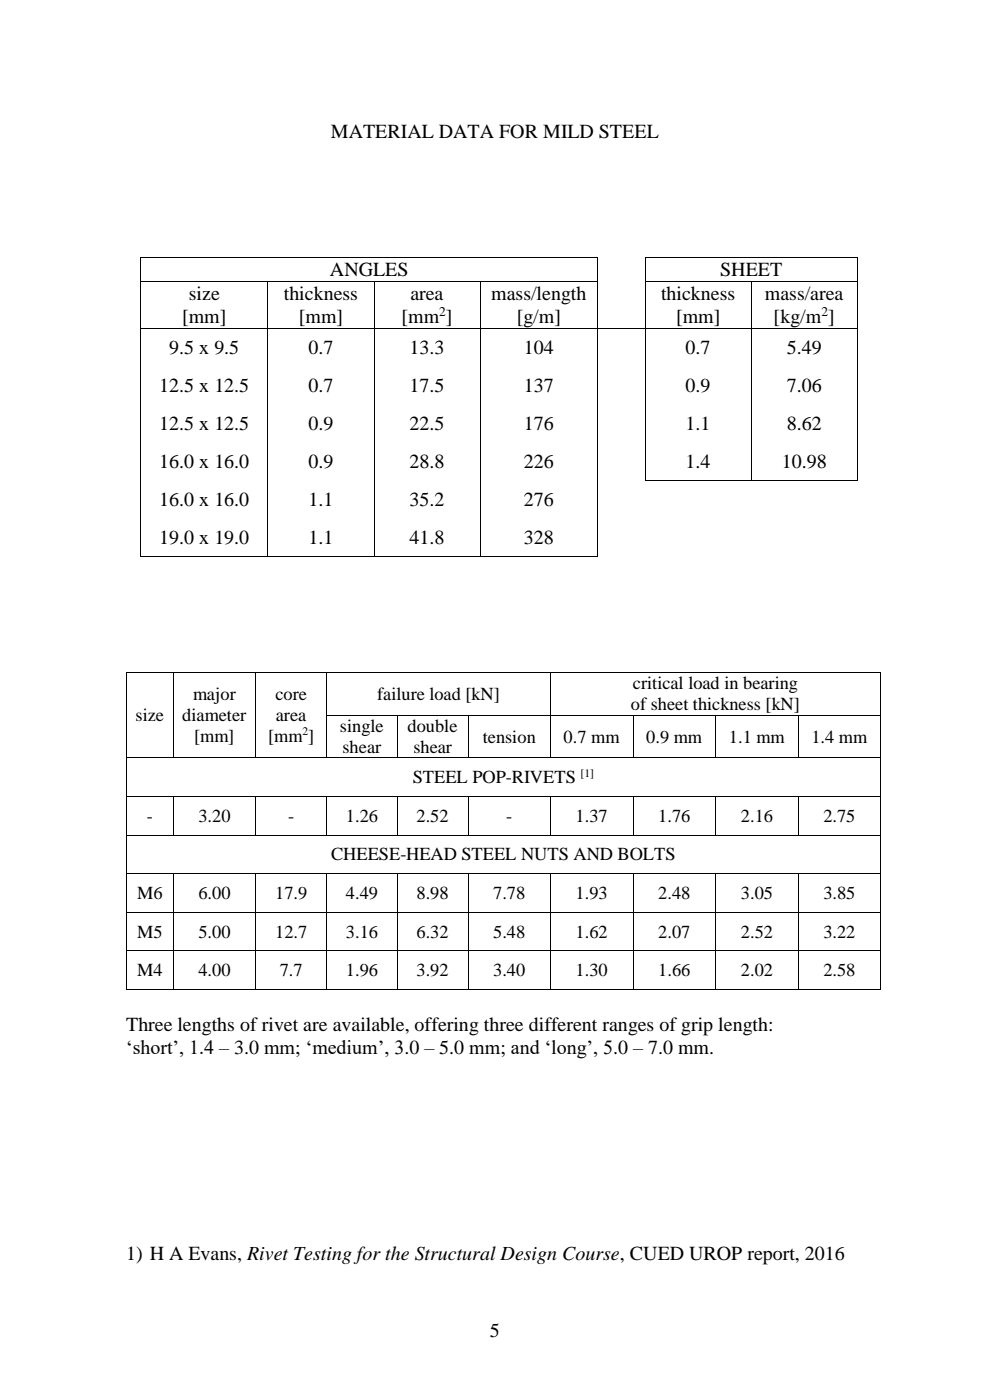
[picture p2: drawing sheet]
<svg xmlns="http://www.w3.org/2000/svg" width="210mm" height="297mm" viewBox="0 0 210 297" stroke-linecap="round" stroke-linejoin="round" font-family="sans-serif">
<defs><g id="words">
<g font-size="4.2">
<text x="70.2" y="29.3">MATERIAL DATA FOR MILD STEEL</text>
<text x="70" y="58.6">ANGLES</text>
<text x="152.8" y="58.6">SHEET</text>
<text x="40.1" y="63.7">size</text>
<text x="60.2" y="63.7">thickness</text>
<text x="87.1" y="63.7">area</text>
<text x="104.2" y="63.7">mass/length</text>
<text x="140.2" y="63.7">thickness</text>
<text x="162.3" y="63.7">mass/area</text>
<text x="38.6" y="68.5">[mm]</text>
<text x="63.4" y="68.5">[mm]</text>
<text x="85.1" y="68.5">[mm ]</text>
<text x="109.6" y="68.5">[g/m]</text>
<text x="143.4" y="68.5">[mm]</text>
<text x="164.1" y="68.5">[kg/m ]</text>
<text x="35.9" y="75.1">9.5 x 9.5</text>
<text x="65.4" y="75.1">0.7</text>
<text x="86.9" y="75.1">13.3</text>
<text x="111.1" y="75.1">104</text>
<text x="145.4" y="75.1">0.7</text>
<text x="166.9" y="75.1">5.49</text>
<text x="33.8" y="83.2">12.5 x 12.5</text>
<text x="65.4" y="83.2">0.7</text>
<text x="86.9" y="83.2">17.5</text>
<text x="111.1" y="83.2">137</text>
<text x="145.4" y="83.2">0.9</text>
<text x="166.9" y="83.2">7.06</text>
<text x="33.8" y="91.2">12.5 x 12.5</text>
<text x="65.4" y="91.2">0.9</text>
<text x="86.9" y="91.2">22.5</text>
<text x="111.1" y="91.2">176</text>
<text x="145.4" y="91.2">1.1</text>
<text x="166.9" y="91.2">8.62</text>
<text x="33.8" y="99.2">16.0 x 16.0</text>
<text x="65.4" y="99.2">0.9</text>
<text x="86.9" y="99.2">28.8</text>
<text x="111.1" y="99.2">226</text>
<text x="145.4" y="99.2">1.4</text>
<text x="165.9" y="99.2">10.98</text>
<text x="33.8" y="107.4">16.0 x 16.0</text>
<text x="65.4" y="107.4">1.1</text>
<text x="86.9" y="107.4">35.2</text>
<text x="111.1" y="107.4">276</text>
<text x="33.8" y="115.4">19.0 x 19.0</text>
<text x="65.4" y="115.4">1.1</text>
<text x="86.9" y="115.4">41.8</text>
<text x="111.1" y="115.4">328</text>
<text x="26.8" y="218.7">Three lengths of rivet are available, offering three different ranges of grip length:</text>
<text x="26.8" y="223.6">‘short’, 1.4 – 3.0 mm; ‘medium’, 3.0 – 5.0 mm; and ‘long’, 5.0 – 7.0 mm.</text>
<text x="26.8" y="267.4">1) H A Evans, Rivet Testing for the Structural Design Course, CUED UROP report, 2016</text>
<text x="103.9" y="283.5">5</text>
</g>
<g font-size="3.9">
<text x="40.9" y="148.5">major</text>
<text x="58.4" y="148.5">core</text>
<text x="80" y="148.4">failure load [kN]</text>
<text x="134.3" y="146.2">critical load in bearing</text>
<text x="28.8" y="153">size</text>
<text x="38.7" y="153">diameter</text>
<text x="58.5" y="153">area</text>
<text x="72.1" y="155.3">single</text>
<text x="86.5" y="155.3">double</text>
<text x="133.8" y="150.6">of sheet thickness [kN]</text>
<text x="41.2" y="157.4">[mm]</text>
<text x="56.9" y="157.4">[mm ]</text>
<text x="72.7" y="159.7">shear</text>
<text x="87.7" y="159.7">shear</text>
<text x="102.4" y="157.5">tension</text>
<text x="119.6" y="157.5">0.7 mm</text>
<text x="137.1" y="157.5">0.9 mm</text>
<text x="154.6" y="157.5">1.1 mm</text>
<text x="172.1" y="157.5">1.4 mm</text>
<text x="87.6" y="166.2">STEEL POP-RIVETS</text>
<text x="31.1" y="174.4">-</text>
<text x="42.1" y="174.4">3.20</text>
<text x="61.1" y="174.4">-</text>
<text x="73.4" y="174.4">1.26</text>
<text x="88.4" y="174.4">2.52</text>
<text x="107.4" y="174.4">-</text>
<text x="122.1" y="174.4">1.37</text>
<text x="139.6" y="174.4">1.76</text>
<text x="157.2" y="174.4">2.16</text>
<text x="174.7" y="174.4">2.75</text>
<text x="70.2" y="182.5">CHEESE-HEAD STEEL NUTS AND BOLTS</text>
<text x="29.1" y="190.7">M6</text>
<text x="42.1" y="190.7">6.00</text>
<text x="58.4" y="190.7">17.9</text>
<text x="73.4" y="190.7">4.49</text>
<text x="88.4" y="190.7">8.98</text>
<text x="104.6" y="190.7">7.78</text>
<text x="122.1" y="190.7">1.93</text>
<text x="139.6" y="190.7">2.48</text>
<text x="157.2" y="190.7">3.05</text>
<text x="174.7" y="190.7">3.85</text>
<text x="29.1" y="198.9">M5</text>
<text x="42.1" y="198.9">5.00</text>
<text x="58.4" y="198.9">12.7</text>
<text x="73.4" y="198.9">3.16</text>
<text x="88.4" y="198.9">6.32</text>
<text x="104.6" y="198.9">5.48</text>
<text x="122.1" y="198.9">1.62</text>
<text x="139.6" y="198.9">2.07</text>
<text x="157.2" y="198.9">2.52</text>
<text x="174.7" y="198.9">3.22</text>
<text x="29.1" y="207.1">M4</text>
<text x="42.1" y="207.1">4.00</text>
<text x="59.4" y="207.1">7.7</text>
<text x="73.4" y="207.1">1.96</text>
<text x="88.4" y="207.1">3.92</text>
<text x="104.6" y="207.1">3.40</text>
<text x="122.1" y="207.1">1.30</text>
<text x="139.6" y="207.1">1.66</text>
<text x="157.2" y="207.1">2.02</text>
<text x="174.7" y="207.1">2.58</text>
</g>
<g font-size="2.8">
<text x="93.2" y="66.9">2</text>
<text x="174.2" y="66.9">2</text>
</g>
<g font-size="2.5">
<text x="64.1" y="156">2</text>
<text x="123.2" y="164.8">[1]</text>
</g>
</g></defs>
<g fill="#000">
<path d="M29.8 54.6h.1v.2h-.1z" fill-rule="evenodd"/>
<path d="M29.8 54.6h.1v.2h-.1z" fill-rule="evenodd"/>
<path d="M29.8 59.7h.1v.1h-.1z" fill-rule="evenodd"/>
<path d="M56.7 59.7h.2v.1h-.2z" fill-rule="evenodd"/>
<path d="M79.3 59.7h.1v.1h-.1z" fill-rule="evenodd"/>
<path d="M101.7 59.7h.2v.1h-.2z" fill-rule="evenodd"/>
<path d="M126.8 54.6h.1v.2h-.1z" fill-rule="evenodd"/>
<path d="M126.8 54.6h.1v.2h-.1z" fill-rule="evenodd"/>
<path d="M126.8 59.7h.1v.1h-.1z" fill-rule="evenodd"/>
<path d="M136.8 54.6h.1v.2h-.1z" fill-rule="evenodd"/>
<path d="M136.8 54.6h.1v.2h-.1z" fill-rule="evenodd"/>
<path d="M136.8 59.7h.1v.1h-.1z" fill-rule="evenodd"/>
<path d="M159.3 59.7h.2v.1h-.2z" fill-rule="evenodd"/>
<path d="M181.8 54.6h.1v.2h-.1z" fill-rule="evenodd"/>
<path d="M181.8 54.6h.1v.2h-.1z" fill-rule="evenodd"/>
<path d="M181.8 59.7h.1v.1h-.1z" fill-rule="evenodd"/>
<path d="M29.8 69.6h.1v.1h-.1z" fill-rule="evenodd"/>
<path d="M56.7 69.6h.2v.1h-.2z" fill-rule="evenodd"/>
<path d="M79.3 69.6h.1v.1h-.1z" fill-rule="evenodd"/>
<path d="M101.7 69.6h.2v.1h-.2z" fill-rule="evenodd"/>
<path d="M126.8 69.6h.1v.1h-.1z" fill-rule="evenodd"/>
<path d="M136.8 69.6h.1v.1h-.1z" fill-rule="evenodd"/>
<path d="M159.3 69.6h.2v.1h-.2z" fill-rule="evenodd"/>
<path d="M181.8 69.6h.1v.1h-.1z" fill-rule="evenodd"/>
<path d="M29.8 101.8h.1v.2h-.1z" fill-rule="evenodd"/>
<path d="M29.8 118h.1v.2h-.1z" fill-rule="evenodd"/>
<path d="M29.8 118h.1v.2h-.1z" fill-rule="evenodd"/>
<path d="M56.7 101.8h.2v.2h-.2z" fill-rule="evenodd"/>
<path d="M56.7 118h.2v.2h-.2z" fill-rule="evenodd"/>
<path d="M79.3 101.8h.1v.2h-.1z" fill-rule="evenodd"/>
<path d="M79.3 118h.1v.2h-.1z" fill-rule="evenodd"/>
<path d="M101.7 101.8h.2v.2h-.2z" fill-rule="evenodd"/>
<path d="M101.7 118h.2v.2h-.2z" fill-rule="evenodd"/>
<path d="M126.8 101.8h.1v.2h-.1z" fill-rule="evenodd"/>
<path d="M126.8 118h.1v.2h-.1z" fill-rule="evenodd"/>
<path d="M126.8 118h.1v.2h-.1z" fill-rule="evenodd"/>
<path d="M136.8 101.8h.1v.2h-.1z" fill-rule="evenodd"/>
<path d="M136.8 101.8h.1v.2h-.1z" fill-rule="evenodd"/>
<path d="M136.9 101.8h.2v.2h-.2z" fill-rule="evenodd"/>
<path d="M159.3 101.8h.2v.2h-.2z" fill-rule="evenodd"/>
<path d="M159.5 101.8h.1v.2h-.1z" fill-rule="evenodd"/>
<path d="M181.8 101.8h.1v.2h-.1z" fill-rule="evenodd"/>
<path d="M26.7 142.5h.1v.2h-.1z" fill-rule="evenodd"/>
<path d="M26.7 142.5h.1v.2h-.1z" fill-rule="evenodd"/>
<path d="M26.7 151.6h.1v.2h-.1z" fill-rule="evenodd"/>
<path d="M36.7 142.5h.1v.2h-.1z" fill-rule="evenodd"/>
<path d="M36.7 151.6h.1v.2h-.1z" fill-rule="evenodd"/>
<path d="M54.2 142.5h.2v.2h-.2z" fill-rule="evenodd"/>
<path d="M54.2 151.6h.2v.2h-.2z" fill-rule="evenodd"/>
<path d="M69.2 142.5h.2v.2h-.2z" fill-rule="evenodd"/>
<path d="M69.2 151.6h.2v.2h-.2z" fill-rule="evenodd"/>
<path d="M84.2 151.6h.1v.2h-.1z" fill-rule="evenodd"/>
<path d="M99.2 151.6h.2v.2h-.2z" fill-rule="evenodd"/>
<path d="M116.7 142.5h.2v.2h-.2z" fill-rule="evenodd"/>
<path d="M116.7 151.6h.2v.2h-.2z" fill-rule="evenodd"/>
<path d="M134.2 151.6h.2v.2h-.2z" fill-rule="evenodd"/>
<path d="M151.7 151.6h.2v.2h-.2z" fill-rule="evenodd"/>
<path d="M169.2 151.6h.2v.2h-.2z" fill-rule="evenodd"/>
<path d="M186.7 142.5h.2v.2h-.2z" fill-rule="evenodd"/>
<path d="M186.7 142.5h.2v.2h-.2z" fill-rule="evenodd"/>
<path d="M186.7 151.6h.2v.2h-.2z" fill-rule="evenodd"/>
<path d="M26.7 160.7h.1v.2h-.1z" fill-rule="evenodd"/>
<path d="M26.7 168.9h.1v.2h-.1z" fill-rule="evenodd"/>
<path d="M26.7 177.1h.1v.1h-.1z" fill-rule="evenodd"/>
<path d="M36.7 160.7h.1v.2h-.1z" fill-rule="evenodd"/>
<path d="M36.7 168.9h.1v.2h-.1z" fill-rule="evenodd"/>
<path d="M36.7 177.1h.1v.1h-.1z" fill-rule="evenodd"/>
<path d="M54.2 160.7h.2v.2h-.2z" fill-rule="evenodd"/>
<path d="M54.2 168.9h.2v.2h-.2z" fill-rule="evenodd"/>
<path d="M54.2 177.1h.2v.1h-.2z" fill-rule="evenodd"/>
<path d="M69.2 160.7h.2v.2h-.2z" fill-rule="evenodd"/>
<path d="M69.2 168.9h.2v.2h-.2z" fill-rule="evenodd"/>
<path d="M69.2 177.1h.2v.1h-.2z" fill-rule="evenodd"/>
<path d="M84.2 160.7h.1v.2h-.1z" fill-rule="evenodd"/>
<path d="M84.2 168.9h.1v.2h-.1z" fill-rule="evenodd"/>
<path d="M84.2 177.1h.1v.1h-.1z" fill-rule="evenodd"/>
<path d="M99.2 160.7h.2v.2h-.2z" fill-rule="evenodd"/>
<path d="M99.2 168.9h.2v.2h-.2z" fill-rule="evenodd"/>
<path d="M99.2 177.1h.2v.1h-.2z" fill-rule="evenodd"/>
<path d="M116.7 160.7h.2v.2h-.2z" fill-rule="evenodd"/>
<path d="M116.7 168.9h.2v.2h-.2z" fill-rule="evenodd"/>
<path d="M116.7 177.1h.2v.1h-.2z" fill-rule="evenodd"/>
<path d="M134.2 160.7h.2v.2h-.2z" fill-rule="evenodd"/>
<path d="M134.2 168.9h.2v.2h-.2z" fill-rule="evenodd"/>
<path d="M134.2 177.1h.2v.1h-.2z" fill-rule="evenodd"/>
<path d="M151.7 160.7h.2v.2h-.2z" fill-rule="evenodd"/>
<path d="M151.7 168.9h.2v.2h-.2z" fill-rule="evenodd"/>
<path d="M151.7 177.1h.2v.1h-.2z" fill-rule="evenodd"/>
<path d="M169.2 160.7h.2v.2h-.2z" fill-rule="evenodd"/>
<path d="M169.2 168.9h.2v.2h-.2z" fill-rule="evenodd"/>
<path d="M169.2 177.1h.2v.1h-.2z" fill-rule="evenodd"/>
<path d="M186.7 160.7h.2v.2h-.2z" fill-rule="evenodd"/>
<path d="M186.7 168.9h.2v.2h-.2z" fill-rule="evenodd"/>
<path d="M186.7 177.1h.2v.1h-.2z" fill-rule="evenodd"/>
<path d="M26.7 185.3h.1v.1h-.1z" fill-rule="evenodd"/>
<path d="M26.7 193.4h.1v.2h-.1z" fill-rule="evenodd"/>
<path d="M36.7 185.3h.1v.1h-.1z" fill-rule="evenodd"/>
<path d="M36.7 193.4h.1v.2h-.1z" fill-rule="evenodd"/>
<path d="M54.2 185.3h.2v.1h-.2z" fill-rule="evenodd"/>
<path d="M54.2 193.4h.2v.2h-.2z" fill-rule="evenodd"/>
<path d="M69.2 185.3h.2v.1h-.2z" fill-rule="evenodd"/>
<path d="M69.2 193.4h.2v.2h-.2z" fill-rule="evenodd"/>
<path d="M84.2 185.3h.1v.1h-.1z" fill-rule="evenodd"/>
<path d="M84.2 193.4h.1v.2h-.1z" fill-rule="evenodd"/>
<path d="M99.2 185.3h.2v.1h-.2z" fill-rule="evenodd"/>
<path d="M99.2 193.4h.2v.2h-.2z" fill-rule="evenodd"/>
<path d="M116.7 185.3h.2v.1h-.2z" fill-rule="evenodd"/>
<path d="M116.7 193.4h.2v.2h-.2z" fill-rule="evenodd"/>
<path d="M134.2 185.3h.2v.1h-.2z" fill-rule="evenodd"/>
<path d="M134.2 193.4h.2v.2h-.2z" fill-rule="evenodd"/>
<path d="M151.7 185.3h.2v.1h-.2z" fill-rule="evenodd"/>
<path d="M151.7 193.4h.2v.2h-.2z" fill-rule="evenodd"/>
<path d="M169.2 185.3h.2v.1h-.2z" fill-rule="evenodd"/>
<path d="M169.2 193.4h.2v.2h-.2z" fill-rule="evenodd"/>
<path d="M186.7 185.3h.2v.1h-.2z" fill-rule="evenodd"/>
<path d="M186.7 193.4h.2v.2h-.2z" fill-rule="evenodd"/>
<path d="M26.7 201.6h.1v.2h-.1z" fill-rule="evenodd"/>
<path d="M26.7 209.8h.1v.2h-.1z" fill-rule="evenodd"/>
<path d="M26.7 209.8h.1v.2h-.1z" fill-rule="evenodd"/>
<path d="M36.7 201.6h.1v.2h-.1z" fill-rule="evenodd"/>
<path d="M36.7 209.8h.1v.2h-.1z" fill-rule="evenodd"/>
<path d="M54.2 201.6h.2v.2h-.2z" fill-rule="evenodd"/>
<path d="M54.2 209.8h.2v.2h-.2z" fill-rule="evenodd"/>
<path d="M69.2 201.6h.2v.2h-.2z" fill-rule="evenodd"/>
<path d="M69.2 209.8h.2v.2h-.2z" fill-rule="evenodd"/>
<path d="M84.2 201.6h.1v.2h-.1z" fill-rule="evenodd"/>
<path d="M84.2 209.8h.1v.2h-.1z" fill-rule="evenodd"/>
<path d="M99.2 201.6h.2v.2h-.2z" fill-rule="evenodd"/>
<path d="M99.2 209.8h.2v.2h-.2z" fill-rule="evenodd"/>
<path d="M116.7 201.6h.2v.2h-.2z" fill-rule="evenodd"/>
<path d="M116.7 209.8h.2v.2h-.2z" fill-rule="evenodd"/>
<path d="M134.2 201.6h.2v.2h-.2z" fill-rule="evenodd"/>
<path d="M134.2 209.8h.2v.2h-.2z" fill-rule="evenodd"/>
<path d="M151.7 201.6h.2v.2h-.2z" fill-rule="evenodd"/>
<path d="M151.7 209.8h.2v.2h-.2z" fill-rule="evenodd"/>
<path d="M169.2 201.6h.2v.2h-.2z" fill-rule="evenodd"/>
<path d="M169.2 209.8h.2v.2h-.2z" fill-rule="evenodd"/>
<path d="M186.7 201.6h.2v.2h-.2z" fill-rule="evenodd"/>
<path d="M186.7 209.8h.2v.2h-.2z" fill-rule="evenodd"/>
<path d="M186.7 209.8h.2v.2h-.2z" fill-rule="evenodd"/>
</g>
<g fill="none" stroke="#000" stroke-width=".21">
<path d="M29.9 54.8v4.9M29.9 59.8v9.8M29.9 54.7h96.9M29.9 59.7h26.8M56.8 59.8v9.8M56.9 59.7h22.4M79.4 59.8v9.8M79.4 59.7h22.3M101.8 59.8v9.8M101.9 59.7h24.9M126.9 54.8v4.9M126.9 59.8v9.8"/>
<path d="M136.8 54.8v4.9M136.8 59.8v9.8M136.9 54.7h44.9M136.9 59.7h22.4M159.4 59.8v9.8M159.5 59.7h22.3M181.9 54.8v4.9M181.9 59.8v9.8M29.9 69.7v32.1M29.9 69.6h26.8M56.8 69.7v32.1M56.9 69.6h22.4"/>
<path d="M79.4 69.7v32.1M79.4 69.6h22.3M101.8 69.7v32.1M101.9 69.6h24.9M126.9 69.7v32.1M126.9 69.6h9.9M136.8 69.7v32.1M136.9 69.6h22.4M159.4 69.7v32.1M159.5 69.6h22.3M181.9 69.7v32.1M29.9 102v16"/>
<path d="M29.9 118.1h26.8M56.8 102v16M56.9 118.1h22.4M79.4 102v16M79.4 118.1h22.3M101.8 102v16M101.9 118.1h24.9M126.9 102v16M137.1 101.9h22.2M159.6 101.9h22.2M26.8 142.7v8.9M26.8 151.8v8.9"/>
<path d="M26.8 142.6h9.9M36.8 142.7v8.9M36.8 151.8v8.9M36.8 142.6h17.4M54.3 142.7v8.9M54.3 151.8v8.9M54.4 142.6h14.8M69.3 142.7v8.9M69.3 151.8v8.9M69.4 142.6h47.3M69.4 151.7h14.8M84.3 151.8v8.9"/>
<path d="M84.3 151.7h14.9M99.3 151.8v8.9M99.4 151.7h17.3M116.8 142.7v8.9M116.8 151.8v8.9M116.9 142.6h69.8M116.9 151.7h17.3M134.3 151.8v8.9M134.4 151.7h17.3M151.8 151.8v8.9M151.9 151.7h17.3M169.3 151.8v8.9"/>
<path d="M169.4 151.7h17.3M186.8 142.7v8.9M186.8 151.8v8.9M26.8 160.9v8M26.8 169.1v8M26.8 177.2v8.1M26.8 160.8h9.9M26.8 169h9.9M26.8 177.1h9.9M36.8 169.1v8M36.8 160.8h17.4M36.8 169h17.4"/>
<path d="M36.8 177.1h17.4M54.3 169.1v8M54.4 160.8h14.8M54.4 169h14.8M54.4 177.1h14.8M69.3 169.1v8M69.4 160.8h14.8M69.4 169h14.8M69.4 177.1h14.8M84.3 169.1v8M84.3 160.8h14.9M84.3 169h14.9"/>
<path d="M84.3 177.1h14.9M99.3 169.1v8M99.4 160.8h17.3M99.4 169h17.3M99.4 177.1h17.3M116.8 169.1v8M116.9 160.8h17.3M116.9 169h17.3M116.9 177.1h17.3M134.3 169.1v8M134.4 160.8h17.3M134.4 169h17.3"/>
<path d="M134.4 177.1h17.3M151.8 169.1v8M151.9 160.8h17.3M151.9 169h17.3M151.9 177.1h17.3M169.3 169.1v8M169.4 160.8h17.3M169.4 169h17.3M169.4 177.1h17.3M186.8 160.9v8M186.8 169.1v8M186.8 177.2v8.1"/>
<path d="M26.8 185.4v8M26.8 193.6v8M26.8 185.4h9.9M26.8 193.5h9.9M36.8 185.4v8M36.8 193.6v8M36.8 185.4h17.4M36.8 193.5h17.4M54.3 185.4v8M54.3 193.6v8M54.4 185.4h14.8M54.4 193.5h14.8"/>
<path d="M69.3 185.4v8M69.3 193.6v8M69.4 185.4h14.8M69.4 193.5h14.8M84.3 185.4v8M84.3 193.6v8M84.3 185.4h14.9M84.3 193.5h14.9M99.3 185.4v8M99.3 193.6v8M99.4 185.4h17.3M99.4 193.5h17.3"/>
<path d="M116.8 185.4v8M116.8 193.6v8M116.9 185.4h17.3M116.9 193.5h17.3M134.3 185.4v8M134.3 193.6v8M134.4 185.4h17.3M134.4 193.5h17.3M151.8 185.4v8M151.8 193.6v8M151.9 185.4h17.3M151.9 193.5h17.3"/>
<path d="M169.3 185.4v8M169.3 193.6v8M169.4 185.4h17.3M169.4 193.5h17.3M186.8 185.4v8M186.8 193.6v8M26.8 201.8v8M26.8 201.7h9.9M26.8 209.9h9.9M36.8 201.8v8M36.8 201.7h17.4M36.8 209.9h17.4"/>
<path d="M54.3 201.8v8M54.4 201.7h14.8M54.4 209.9h14.8M69.3 201.8v8M69.4 201.7h14.8M69.4 209.9h14.8M84.3 201.8v8M84.3 201.7h14.9M84.3 209.9h14.9M99.3 201.8v8M99.4 201.7h17.3M99.4 209.9h17.3"/>
<path d="M116.8 201.8v8M116.9 201.7h17.3M116.9 209.9h17.3M134.3 201.8v8M134.4 201.7h17.3M134.4 209.9h17.3M151.8 201.8v8M151.9 201.7h17.3M151.9 209.9h17.3M169.3 201.8v8M169.4 201.7h17.3M169.4 209.9h17.3"/>
<path d="M186.8 201.8v8"/>
</g>
<use href="#words"/>
</svg>
